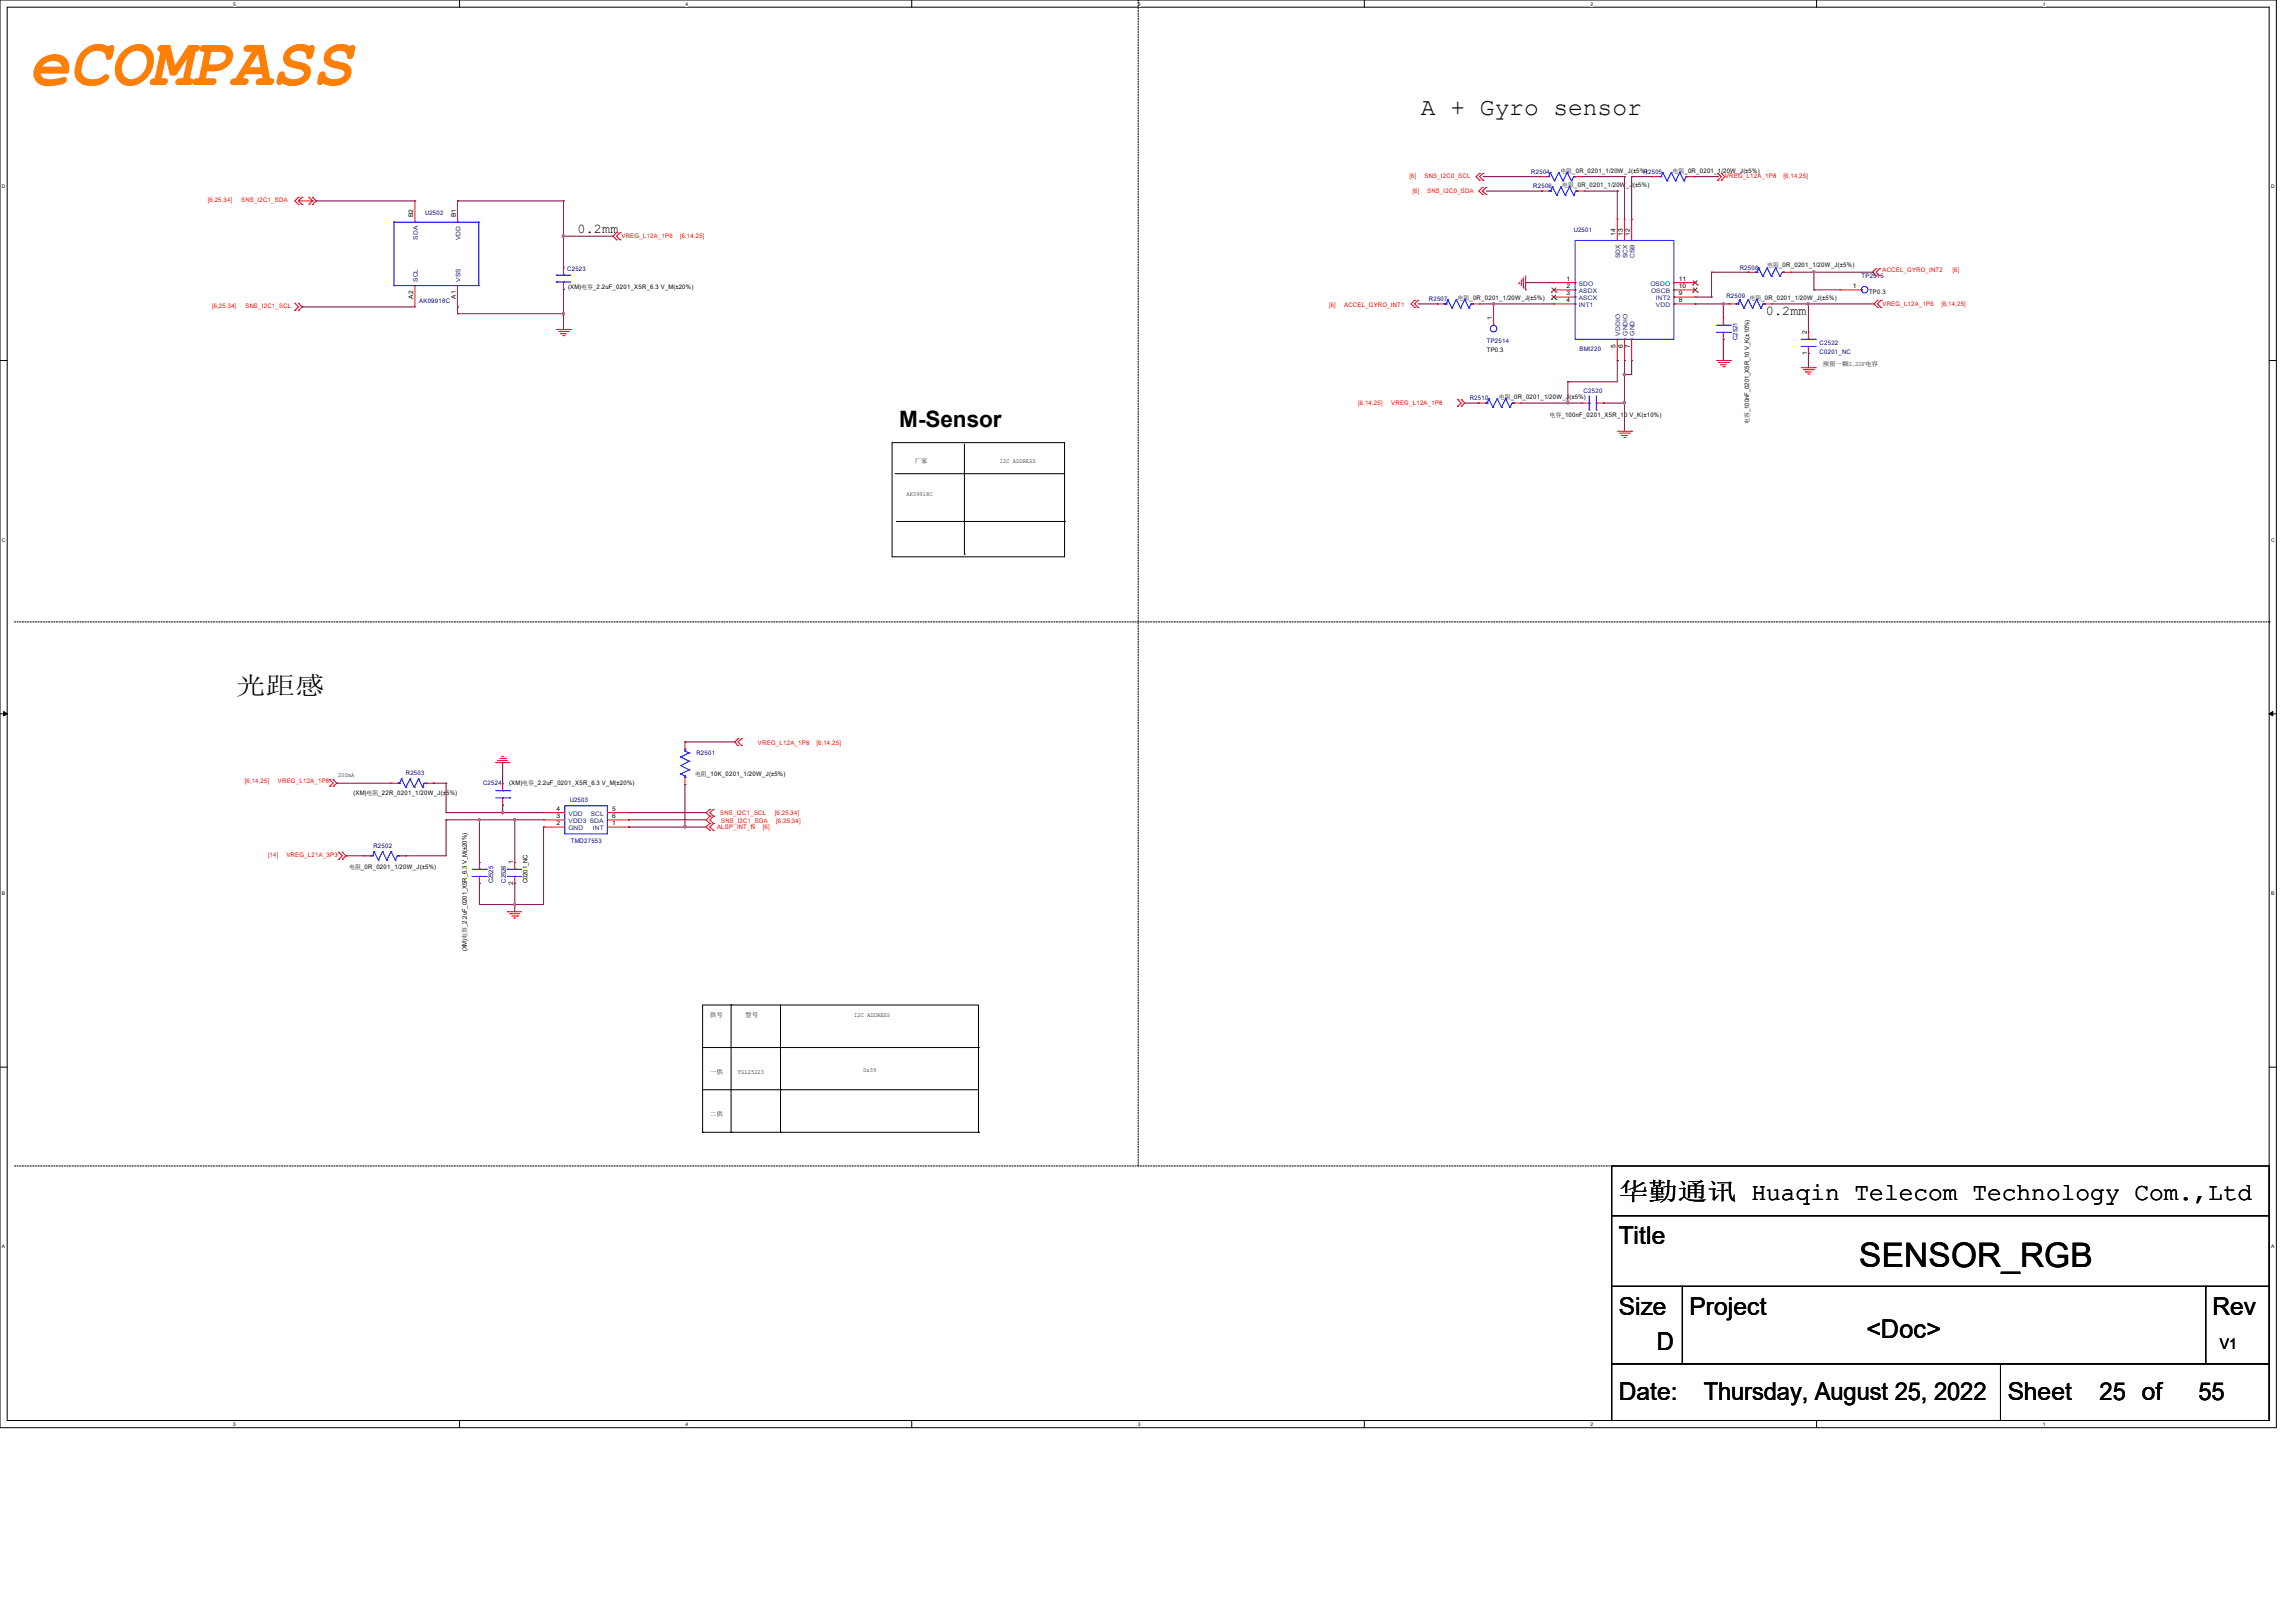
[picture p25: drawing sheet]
<svg xmlns="http://www.w3.org/2000/svg" width="297mm" height="210mm" viewBox="0 0 297 210" stroke-linecap="round" stroke-linejoin="round" font-family="sans-serif">
<defs><g id="words">
<text font-size="8.8" fill="#ff8000" x="3.7" y="11">eCOMPASS</text>
<text font-size="4.4" x="240.5" y="163.9">SENSOR_RGB</text>
<text font-size="3.3" x="241.4" y="173.1">&lt;Doc&gt;</text>
<g font-size="3.2">
<text x="183.8" y="14.9">A + Gyro sensor</text>
<text x="30.6" y="89.7">光距感</text>
<text x="209.4" y="155.2">华勤通讯 Huaqin Telecom Technology Com.,Ltd</text>
<text x="209.4" y="161">Title</text>
<text x="209.4" y="170.2">Size</text>
<text x="218.6" y="170.2">Project</text>
<text x="286.2" y="170.2">Rev</text>
<text x="214.3" y="174.8">D</text>
<text x="209.4" y="181.1">Date:</text>
<text x="220.4" y="181.1">Thursday, August 25, 2022</text>
<text x="259.7" y="181.1">Sheet</text>
<text x="271.6" y="181.1">25 of</text>
<text x="284.4" y="181.1">55</text>
</g>
<text font-size="2.9" x="116.3" y="55.2">M-Sensor</text>
<text font-size="1.9" x="287.2" y="174.5">V1</text>
<g font-size="1.7">
<text x="74.7" y="30.1">0.2mm</text>
<text x="228.4" y="40.7">0.2mm</text>
</g>
<g font-size=".8" fill="#f00">
<text x="182.3" y="23">[6]</text>
<text x="184.3" y="23">SNS_I2C0_SCL</text>
<text x="223.2" y="23">VREG_L12A_1P8</text>
<text x="230.7" y="23">[6,14,25]</text>
<text x="26.9" y="26.2">[6,25,34]</text>
<text x="31.2" y="26.2">SNS_I2C1_SDA</text>
<text x="182.7" y="24.9">[6]</text>
<text x="184.6" y="24.9">SNS_I2C0_SDA</text>
<text x="80.4" y="30.9">VREG_L12A_1P8</text>
<text x="88" y="30.9">[6,14,25]</text>
<text x="243.5" y="35.2">ACCEL_GYRO_INT2</text>
<text x="252.6" y="35.2">[6]</text>
<text x="27.4" y="39.9">[6,25,34]</text>
<text x="31.8" y="39.9">SNS_I2C1_SCL</text>
<text x="171.9" y="39.7">[6]</text>
<text x="173.9" y="39.7">ACCEL_GYRO_INT1</text>
<text x="243.5" y="39.6">VREG_L12A_1P8</text>
<text x="251.1" y="39.6">[6,14,25]</text>
<text x="175.7" y="52.4">[6,14,25]</text>
<text x="180" y="52.4">VREG_L12A_1P8</text>
<text x="31.7" y="101.3">[6,14,25]</text>
<text x="35.9" y="101.3">VREG_L12A_1P8</text>
<text x="98" y="96.3">VREG_L12A_1P8</text>
<text x="105.6" y="96.3">[6,14,25]</text>
<text x="92.8" y="107.3">ALSP_INT_N</text>
<text x="93.2" y="105.5">SNS_I2C1_SCL</text>
<text x="93.3" y="106.5">SNS_I2C1_SDA</text>
<text x="98.7" y="107.3">[6]</text>
<text x="100.2" y="105.5">[6,25,34]</text>
<text x="100.4" y="106.5">[6,25,34]</text>
<text x="34.7" y="111">[14]</text>
<text x="37" y="111">VREG_L21A_3P3</text>
</g>
<g font-size=".8" fill="#000080">
<text x="198.1" y="22.5">R2504</text>
<text x="212.6" y="22.5">R2505</text>
<text x="55" y="27.9">U2502</text>
<text x="198.3" y="24.4">R2506</text>
<text x="73.4" y="35.1">C2523</text>
<text x="203.6" y="30.1">U2501</text>
<text x="225.1" y="34.9">R2508</text>
<text x="240.8" y="36">TP2515</text>
<text x="54.2" y="39.2">AK09918C</text>
<text x="184.8" y="39">R2507</text>
<text x="223.3" y="38.5">R2509</text>
<text x="192.3" y="44.3">TP2514</text>
<text x="204.3" y="45.4">BMI220</text>
<text x="224.8" y="44" transform="rotate(-90 224.8 44)">C2521</text>
<text x="235.4" y="44.7">C2522</text>
<text x="235.4" y="45.8">C0201_NC</text>
<text x="190.1" y="51.8">R2510</text>
<text x="204.9" y="50.9">C2520</text>
<text x="52.5" y="100.2">R2503</text>
<text x="62.5" y="101.6">C2524</text>
<text x="90.1" y="97.7">R2501</text>
<text x="73.7" y="103.8">U2503</text>
<text x="48.3" y="109.8">R2502</text>
<text x="73.8" y="109">TMD27553</text>
<text x="63.8" y="114.3" transform="rotate(-90 63.8 114.3)">C2525</text>
<text x="65.4" y="114.2" transform="rotate(-90 65.4 114.2)">C2526</text>
</g>
<g font-size=".8">
<text x="201.8" y="22.4">电阻_0R_0201_1/20W_J(±5%)</text>
<text x="216.4" y="22.4">电阻_0R_0201_1/20W_J(±5%)</text>
<text x="53.5" y="28.1" transform="rotate(-90 53.5 28.1)">B2</text>
<text x="59" y="28.1" transform="rotate(-90 59 28.1)">B1</text>
<text x="202.1" y="24.2">电阻_0R_0201_1/20W_J(±5%)</text>
<text x="209" y="30.5" transform="rotate(-90 209 30.5)">14</text>
<text x="209.9" y="30.5" transform="rotate(-90 209.9 30.5)">13</text>
<text x="210.9" y="30.5" transform="rotate(-90 210.9 30.5)">12</text>
<text x="228.6" y="34.5">电阻_0R_0201_1/20W_J(±5%)</text>
<text x="53.5" y="38.7" transform="rotate(-90 53.5 38.7)">A2</text>
<text x="59" y="38.7" transform="rotate(-90 59 38.7)">A1</text>
<text x="73.5" y="37.3">(XM)电容_2.2uF_0201_X5R_6.3 V_M(±20%)</text>
<text x="188.6" y="38.8">电阻_0R_0201_1/20W_J(±5%)</text>
<text x="193" y="41.4" transform="rotate(-90 193 41.4)">1</text>
<text x="202.7" y="36.4">1</text>
<text x="202.7" y="37.3">2</text>
<text x="202.7" y="38.2">3</text>
<text x="202.7" y="39.1">4</text>
<text x="217.2" y="39.1">8</text>
<text x="217.2" y="38.2">9</text>
<text x="217.2" y="36.4">11</text>
<text x="217.2" y="37.3">10</text>
<text x="226.3" y="38.8">电阻_0R_0201_1/20W_J(±5%)</text>
<text x="239.7" y="37.3">1</text>
<text x="241.8" y="38">TP0.3</text>
<text x="192.3" y="45.5">TP0.3</text>
<text x="209" y="45" transform="rotate(-90 209 45)">5</text>
<text x="209.9" y="45" transform="rotate(-90 209.9 45)">6</text>
<text x="210.9" y="45" transform="rotate(-90 210.9 45)">7</text>
<text x="233.7" y="45.9" transform="rotate(-90 233.7 45.9)">1</text>
<text x="233.7" y="43.3" transform="rotate(-90 233.7 43.3)">2</text>
<text x="235.8" y="47.3">预留一颗2.2UF电容</text>
<text x="193.9" y="51.6">电阻_0R_0201_1/20W_J(±5%)</text>
<text x="118.3" y="59.9">厂家</text>
<text x="129.3" y="59.9">I2C ADDRESS</text>
<text x="200.4" y="54">电容_100nF_0201_X5R_10 V_K(±10%)</text>
<text x="226.3" y="54.9" transform="rotate(-90 226.3 54.9)">电容_100nF_0201_X5R_10 V_K(±10%)</text>
<text x="117.3" y="64.1">AK09918C</text>
<text x="43.7" y="100.5">200mA</text>
<text x="65.9" y="101.6">(XM)电容_2.2uF_0201_X5R_6.3 V_M(±20%)</text>
<text x="89.9" y="100.5">电阻_10K_0201_1/20W_J(±5%)</text>
<text x="45.7" y="102.8">(XM)电阻_22R_0201_1/20W_J(±5%)</text>
<text x="72" y="104.9">4</text>
<text x="72" y="105.9">3</text>
<text x="72" y="106.8">2</text>
<text x="79.2" y="106.8">1</text>
<text x="79.2" y="105.9">6</text>
<text x="79.2" y="104.9">5</text>
<text x="45.2" y="112.4">电阻_0R_0201_1/20W_J(±5%)</text>
<text x="66.4" y="111.8" transform="rotate(-90 66.4 111.8)">1</text>
<text x="66.4" y="114.5" transform="rotate(-90 66.4 114.5)">2</text>
<text x="68.2" y="114.3" transform="rotate(-90 68.2 114.3)">C0201_NC</text>
<text x="60.4" y="123.1" transform="rotate(-90 60.4 123.1)">(XM)电容_2.2uF_0201_X5R_6.3 V_M(±20%)</text>
<text x="91.8" y="131.7">供号</text>
<text x="96.4" y="131.7">型号</text>
<text x="110.5" y="131.7">I2C ADDRESS</text>
<text x="91.8" y="138.9">一供</text>
<text x="95.5" y="138.9">TSL25223</text>
<text x="111.7" y="138.8">0x39</text>
<text x="91.8" y="144.4">二供</text>
</g>
<g font-size=".8" fill="#004080">
<text x="54.1" y="31" transform="rotate(-90 54.1 31)">SDA</text>
<text x="59.6" y="31.1" transform="rotate(-90 59.6 31.1)">VDD</text>
<text x="209.6" y="33.4" transform="rotate(-90 209.6 33.4)">SDX</text>
<text x="210.5" y="33.4" transform="rotate(-90 210.5 33.4)">SCX</text>
<text x="211.4" y="33.4" transform="rotate(-90 211.4 33.4)">CSB</text>
<text x="54.1" y="36.5" transform="rotate(-90 54.1 36.5)">SCL</text>
<text x="59.6" y="36.5" transform="rotate(-90 59.6 36.5)">VSS</text>
<text x="204.2" y="37">SDO</text>
<text x="204.2" y="37.9">ASDX</text>
<text x="204.2" y="38.8">ASCX</text>
<text x="204.2" y="39.7">INT1</text>
<text x="213.5" y="37">OSDO</text>
<text x="213.6" y="37.9">OSCB</text>
<text x="214.2" y="39.7">VDD</text>
<text x="214.2" y="38.8">INT2</text>
<text x="209.6" y="43.4" transform="rotate(-90 209.6 43.4)">VDDIO</text>
<text x="210.5" y="43.4" transform="rotate(-90 210.5 43.4)">GNDIO</text>
<text x="211.4" y="43.4" transform="rotate(-90 211.4 43.4)">GND</text>
<text x="73.5" y="105.5">VDD</text>
<text x="73.5" y="106.5">VDD3 SDA</text>
<text x="73.5" y="107.4">GND</text>
<text x="76.4" y="105.5">SCL</text>
<text x="76.7" y="107.4">INT</text>
</g>
<g font-size=".6">
<text x="30.2" y=".7">5</text>
<text x="88.7" y=".7">4</text>
<text x="147.2" y=".7">3</text>
<text x="205.7" y=".7">2</text>
<text x="264.2" y=".7">1</text>
<text x=".3" y="24.4">D</text>
<text x="293.8" y="24.4">D</text>
<text x=".3" y="70.1">C</text>
<text x="293.8" y="70.1">C</text>
<text x=".3" y="115.8">B</text>
<text x="293.8" y="115.8">B</text>
<text x=".3" y="161.5">A</text>
<text x="293.8" y="161.5">A</text>
<text x="30.2" y="184.5">5</text>
<text x="88.7" y="184.5">4</text>
<text x="147.2" y="184.5">3</text>
<text x="205.7" y="184.5">2</text>
<text x="264.2" y="184.5">1</text>
</g>
</g></defs>
<path d="M0 0h294.5v184.7h-294.5zM.9 .9h292.6v182.9h-292.6z" fill="none" stroke="#000" stroke-width=".13"/>
<g fill="#fff">
<path d="M30.2 .1h.3v.7h-.3z"/>
<path d="M30.2 183.9h.3v.8h-.3z"/>
</g>
<path d="M59.4 0v.9M59.4 183.8v.9" fill="none" stroke="#000" stroke-width=".13"/>
<g fill="#fff">
<path d="M88.7 .1h.3v.7h-.3z"/>
<path d="M88.7 183.9h.3v.8h-.3z"/>
</g>
<path d="M117.9 0v.9M117.9 183.8v.9" fill="none" stroke="#000" stroke-width=".13"/>
<g fill="#fff">
<path d="M147.2 .1h.3v.7h-.3z"/>
<path d="M147.2 183.9h.3v.8h-.3z"/>
</g>
<path d="M176.5 0v.9M176.5 183.8v.9" fill="none" stroke="#000" stroke-width=".13"/>
<g fill="#fff">
<path d="M205.7 .1h.4v.7h-.4z"/>
<path d="M205.7 183.9h.4v.8h-.4z"/>
</g>
<path d="M235 0v.9M235 183.8v.9" fill="none" stroke="#000" stroke-width=".13"/>
<g fill="#fff">
<path d="M264.2 .1h.4v.7h-.4z"/>
<path d="M264.2 183.9h.4v.8h-.4z"/>
<path d="M.3 23.8h.4v.7h-.4z"/>
<path d="M293.8 23.8h.5v.7h-.5z"/>
<path d="M.3 69.5h.4v.7h-.4z"/>
<path d="M293.8 69.5h.5v.7h-.5z"/>
</g>
<path d="M0 46.7h.9M293.5 46.7h1" fill="none" stroke="#000" stroke-width=".13"/>
<g fill="#fff">
<path d="M.3 115.2h.4v.8h-.4z"/>
<path d="M293.8 115.2h.4v.8h-.4z"/>
</g>
<path d="M0 92.4h.9M293.5 92.4h1" fill="none" stroke="#000" stroke-width=".13"/>
<path d="M.5 92.1l.4 .3-.4 .2zM293.5 92.4l.5-.3v.5z" fill="#000" stroke="#000" stroke-width=".13"/>
<g fill="#fff">
<path d="M.3 161h.3v.7h-.3z"/>
<path d="M293.8 161h.4v.7h-.4z"/>
</g>
<g fill="none" stroke="#000" stroke-width=".13">
<path d="M115.4 57.3h22.3v14.8h-22.3zM124.8 57.4v14.3M115.8 61.3h21.7M116 67.5h21.7M124.8 71.7h.1M137.5 61.3h.1M137.7 67.5h.1M0 138.1h.9M90.9 135.6h35.7M94.6 130h.1M94.6 135.6h.1M94.6 130h32v11h-32z"/>
<path d="M94.6 130h-3.7v16.5M101 130v16.5M126.6 135.6h.1M293.5 138.1h1M90.9 146.5h.1M90.9 141h3.7M90.9 146.5h35.7M94.6 141h.1M94.6 146.5h.1M94.6 141v5.5M101 141h.1M101 146.5h.1"/>
<path d="M126.6 146.5h.1M126.6 141v5.5M208.5 157.3h85v9.2h-85zM208.5 150.9h85v6.4h-85zM208.5 166.5h9.1v10h-9.1zM208.5 176.5h50.3v7.3h-50.3zM217.6 166.5h67.7v10h-67.7zM258.8 176.5h34.7v7.3h-34.7zM285.3 166.5h8.2v10h-8.2z"/>
</g>
<path d="M147.2 0h.1M1.9 80.5h291.6M293.5 80.5h.1M1.9 150.9h206.6M147.2 150.9v-150.9M208.5 150.9h.1" fill="none" stroke="#000" stroke-width=".13" stroke-dasharray=".2 .2"/>
<g fill="none" stroke="#f00" stroke-width=".13">
<path d="M38.1 39.2l.5 .5-.5 .5M38.1 39.2h.1M38.6 39.2l.5 .5-.5 .5M38.6 25.5h.1M38.6 26.5h.1M38.6 39.2h.1M38.6 26l.5 .5M38.6 26h1.8M38.6 25.5l-.5 .5 .5 .5M39.1 25.5h.1M39.1 26.5h.1M39.1 25.5l-.5 .5"/>
<path d="M40 25.5l.4 .5M40 25.5h.1M40 26.5h.1M40.4 25.5l.5 .5-.5 .5M40.4 26.5h.1M40.4 25.5h.1M40.4 26h.1M40.4 26l-.4 .5M53.7 39.7h.1M53.7 26h.1M53.7 26v2.7M53.7 37v2.7"/>
<path d="M59.2 26h.1M59.2 39.7h.1M59.2 26v2.7M59.2 37v2.7M72.9 34.7h.1M72.9 37.4h.1M72.9 34.7v.9M72.9 36.5v.9M79.8 30.1l-.5 .5 .5 .4M79.8 30.1h.1M79.8 31h.1M80.2 31h.1"/>
<path d="M80.2 30.1h.1M80.2 30.1l-.4 .5 .4 .4M183 38.9l-.5 .4 .5 .5M183 38.9h.1M183 39.8h.1M183.4 38.9l-.4 .4 .4 .5M183.4 38.9h.1M183.4 39.8h.1M185.9 39.3h.1M185.9 39.3h.9M190.5 39.3h.9M191.4 22.4l-.5 .5 .5 .4"/>
<path d="M191.4 23.3h.1M191.4 22.4h.1M191.4 39.3h.1M191.8 25.1h.1M191.8 24.3h.1M191.8 24.3l-.5 .4 .5 .4M191.9 22.4l-.5 .5 .5 .4M191.9 23.3h.1M191.9 22.4h.1M192.2 24.3l-.4 .4 .4 .4M192.2 25.1h.1M192.2 24.3h.1"/>
<path d="M193.2 39.3h.1M193.2 39.3v2.8M196.5 36.7h.1M196.5 36.5v.2M196.8 36.2h.1M196.8 36.2v.8M197.1 37.3h.1M197.1 35.9v1.4M197.4 37.5h.1M197.4 35.7v1.8M199.2 22.9h.1M199.2 22.9h.9"/>
<path d="M199.4 24.7h.1M199.4 24.7h1M201 36.6h.1M201 37.5h.1M201 38.4h.1M201 39.3h.1M201 36.6h2.8M201 37.5h2.8M201 38.4h2.8M201 39.3h2.8M203.8 22.9h.8M204 24.7h.9"/>
<path d="M204.6 22.9h.1M204.9 24.7h.1M209.2 28.4h.1M209.2 28.4v2.7M210.1 28.4h.1M210.1 28.4v2.7M211.1 28.4h.1M211.1 28.4v2.7M213.7 22.9h.1M213.7 22.9h.9M216.5 36.6h2.8M216.5 37.5h2.8"/>
<path d="M216.5 38.4h2.8M216.5 39.3h2.8M218.3 22.9h.9M219.2 22.9h.1M219.3 39.3h.1M219.3 38.4h.1M219.3 37.5h.1M219.3 36.6h.1M222.2 22.4h.1M222.2 23.3h.1M222.2 22.4l.5 .5-.5 .4M222.7 22.4h.1"/>
<path d="M222.7 23.3h.1M222.7 22.4l.4 .5-.4 .4M223.7 39.3h.9M223.7 39.3h.1M226.1 35.2h.1M226.1 35.2h1M228.3 39.3h.9M229.2 39.3h.1M230.7 35.2h.9M231.6 35.2h.1M238 37.5h.1M238 37.5h2.8"/>
<path d="M242.7 34.8l-.5 .4 .5 .5M242.7 34.8h.1M242.7 35.7h.1M242.9 38.9l-.5 .4 .5 .5M242.9 38.9h.1M242.9 39.8h.1M243.2 34.8l-.5 .4 .5 .5M243.2 35.7h.1M243.2 34.8h.1M243.3 38.9l-.4 .4 .4 .5M243.3 39.8h.1M243.3 38.9h.1"/>
<path d="M38.1 40.2h.1M38.6 40.2h.1M72 42.6h1.8M72.3 42.9h1.2M72.5 43.2h.1M72.5 43.2h.8M72.8 43.4h.2M73 43.4h.1M73.5 42.9h.1M73.8 42.6h.1M188.6 51.7h.1M188.6 52.6h.1"/>
<path d="M188.6 51.7l.4 .5-.4 .4M189 52.6h.1M189 51.7h.1M189 51.7l.5 .5-.5 .4M191.2 52.2h.1M191.2 52.2h1M195.8 52.2h.9M196.7 52.2h.1M204.6 52.2h1M204.6 52.2h.1M206.5 52.2h.9M207.4 52.2h.1"/>
<path d="M209.2 46.7h.1M209.2 55.8h1.9M209.2 43.9v2.7M209.5 56h1.3M209.8 56.3h.1M209.8 56.3h.7M210.1 56.6h.1M210.1 46.7h.1M210.1 43.9v2.7M210.2 56.6h.1M210.8 56h.1M211.1 55.8h.1"/>
<path d="M211.1 46.7h.1M211.1 43.9v2.7M222 46.7h1.9M222.3 46.9h1.3M222.6 47.2h.7M222.6 47.2h.1M222.8 47.5h.3M222.9 43.9h.1M222.9 41.1h.1M222.9 41.1v1M222.9 43v.9M223.1 47.5h.1"/>
<path d="M223.6 46.9h.1M223.9 46.7h.1M233 47.6h1.8M233.3 47.8h1.3M233.6 48.1h.1M233.6 48.1h.7M233.8 48.4h.2M233.9 45.7h.1M233.9 43h.1M233.9 43v.9M233.9 44.8v.9M234 48.4h.1"/>
<path d="M234.6 47.8h.1M234.8 47.6h.1M64.1 98.7h.1M64.1 98.7h1.9M64.4 98.4h.1M64.4 98.4h1.3M64.7 98.1h.7M64.9 97.9h.2M64.9 97.9h.1M65.4 98.1h.1M88.6 96h.1M88.6 96v.9"/>
<path d="M95.5 95.6l-.5 .4 .5 .5M95.5 96.5h.1M95.5 95.6h.1M95.9 95.6l-.4 .4 .4 .5M95.9 95.6h.1M95.9 96.5h.1M42.6 100.9h.1M42.6 101.8h.1M42.6 100.9l.5 .4-.5 .5M43.1 100.9l.5 .4-.5 .5M43.1 101.8h.1M43.1 100.9h.1"/>
<path d="M43.8 110.3l.5 .4-.5 .5M43.8 110.3h.1M43.8 111.2h.1M44.3 110.3l.4 .4-.4 .5M44.3 111.2h.1M44.3 110.3h.1M47 110.7h.9M47 110.7h.1M50.6 101.3h.1M50.6 101.3h.9M51.6 110.7h.9M52.5 110.7h.1"/>
<path d="M55.2 101.3h.8M56 101.3h.1M62 114.3h.1M62 111.6h.1M62 111.6v.9M62 113.4v.9M65 104.2h.1M65 101.4h.1M65 101.4v.9M65 103.3v.9M65.7 118h.1M65.7 118h1.8"/>
<path d="M66 118.2h.1M66 118.2h1.2M66.2 118.5h.8M66.5 118.8h.2M66.5 118.8h.1M66.6 111.6h.1M66.6 114.3h.1M66.6 111.6v.9M66.6 113.4v.9M67 118.5h.1M70.3 105.2h.1M70.3 106.1h.1"/>
<path d="M70.3 107h.1M70.3 105.2h2.8M70.3 106.1h2.8M70.3 107h2.8M78.6 105.2h2.7M78.6 106.1h2.7M78.6 107h2.7M81.3 107h.1M81.3 106.1h.1M81.3 105.2h.1M88.6 101.5h.1M88.6 100.6v.9"/>
<path d="M91.8 104.7l-.4 .5 .4 .4M91.8 105.6l-.4 .5 .4 .5M91.8 106.6l-.4 .4 .4 .4M91.8 105.6h.1M91.8 104.7h.1M91.8 106.6h.1M91.8 107.4h.1M92.3 104.7l-.5 .5 .5 .4M92.3 105.6l-.5 .5 .5 .5M92.3 106.6l-.5 .4 .5 .4M92.3 104.7h.1M92.3 105.6h.1"/>
<path d="M92.3 106.6h.1M92.3 107.4h.1"/>
</g>
<g fill="none" stroke="#00f" stroke-width=".13">
<path d="M51 37h.1M51 28.7h.1M51 28.7h10.9M51 28.7v8.3M51 37h10.9M53.7 28.7h.1M53.7 37h.1M59.2 28.7h.1M59.2 37h.1M61.9 28.7h.1M61.9 37h.1M61.9 28.7v8.3"/>
<path d="M72 35.6h1.8M72 36.5h1.8M72 35.6h.1M72 36.5h.1M72.9 35.6h.1M72.9 36.5h.1M186.8 39.3h.1M186.8 39.3h.3M187.1 39.3h.1M187.3 38.8h.1M187.3 38.8l.5 1.1M187.3 38.8l-.2 .5"/>
<path d="M187.8 39.9h.1M188.4 38.8h.1M188.4 38.8l.5 1.1M188.4 38.8l-.6 1.1M188.9 39.9h.1M189.5 38.8h.1M189.5 38.8l.5 1.1M189.5 38.8l-.6 1.1M190 39.9h.1M190.3 39.3l-.3 .6M190.3 39.3h.1M190.3 39.3h.2"/>
<path d="M190.5 39.3h.1M200.1 22.9h.1M200.1 22.9h.3M200.4 22.9h.1M200.4 24.7h.1M200.4 24.7h.2M200.5 22.3h.1M200.5 22.3l.6 1.1M200.5 22.3l-.1 .6M200.6 24.7h.1M200.8 24.2l-.2 .5M200.8 24.2h.1"/>
<path d="M200.8 24.2l.6 1.1M201.1 23.4h.1M201.4 25.3h.1M201.6 22.3h.1M201.6 22.3l.6 1.1M201.6 22.3l-.5 1.1M201.9 24.2h.1M201.9 24.2l.6 1.1M201.9 24.2l-.5 1.1M202.2 23.4h.1M202.5 25.3h.1M202.7 22.3h.1"/>
<path d="M202.7 22.3l.6 1.1M202.7 22.3l-.5 1.1M203 24.2h.1M203 24.2l.6 1.1M203 24.2l-.5 1.1M203.3 23.4h.1M203.6 22.9l-.3 .5M203.6 22.9h.1M203.6 25.3h.1M203.6 22.9h.2M203.8 31.1h12.7v12.8h-12.7zM203.8 36.6h.1"/>
<path d="M203.8 37.5h.1M203.8 38.4h.1M203.8 39.3h.1M203.8 22.9h.1M203.8 24.7h.1M203.8 24.7h.2M203.8 24.7l-.2 .6M204 24.7h.1M209.2 31.1h.1M210.1 31.1h.1M211.1 31.1h.1M214.6 22.9h.1"/>
<path d="M214.6 22.9h.3M214.9 22.9h.1M215.1 22.3l-.2 .6M215.1 22.3h.1M215.1 22.3l.5 1.1M215.6 23.4h.1M216.2 22.3h.1M216.2 22.3l.5 1.1M216.2 22.3l-.6 1.1M216.5 39.3h.1M216.5 38.4h.1M216.5 37.5h.1"/>
<path d="M216.5 36.6h.1M216.7 23.4h.1M217.3 22.3h.1M217.3 22.3l.5 1.1M217.3 22.3l-.6 1.1M217.8 23.4h.1M218.1 22.9h.1M218.1 22.9h.2M218.1 22.9l-.3 .5M218.3 22.9h.1M224.6 39.3h.1M224.6 39.3h.3"/>
<path d="M224.9 39.3h.1M225 38.8h.1M225 38.8l.6 1.1M225 38.8l-.1 .5M225.6 39.9h.1M226.1 38.8h.1M226.1 38.8l.6 1.1M226.1 38.8l-.5 1.1M226.7 39.9h.1M227.1 35.2h.1M227.1 35.2h.2M227.2 38.8h.1"/>
<path d="M227.2 38.8l.6 1.1M227.2 38.8l-.5 1.1M227.3 35.2h.1M227.5 34.7h.1M227.5 34.7l.5 1.1M227.5 34.7l-.2 .5M227.8 39.9h.1M228 39.3l-.2 .6M228 35.8h.1M228 39.3h.1M228 39.3h.3M228.3 39.3h.1"/>
<path d="M228.6 34.7h.1M228.6 34.7l.6 1.1M228.6 34.7l-.6 1.1M229.2 35.8h.1M229.7 34.7h.1M229.7 34.7l.6 1.1M229.7 34.7l-.5 1.1M230.3 35.8h.1M230.5 35.2l-.2 .6M230.5 35.2h.1M230.5 35.2h.2M230.7 35.2h.1"/>
<path d="M240.8 37.5h.1M192.2 52.2h.1M192.2 52.2h.2M192.4 52.2h.1M192.6 51.6h.1M192.6 51.6l.5 1.1M192.6 51.6l-.2 .6M193.1 52.7h.1M193.2 42.1h.1M193.7 51.6h.1M193.7 51.6l.5 1.1M193.7 51.6l-.6 1.1"/>
<path d="M194.2 52.7h.1M194.8 51.6h.1M194.8 51.6l.5 1.1M194.8 51.6l-.6 1.1M195.3 52.7h.1M195.6 52.2l-.3 .5M195.6 52.2h.1M195.6 52.2h.2M195.8 52.2h.1M205.6 52.2h.1M205.6 53h.1M205.6 51.2v1.8"/>
<path d="M206.5 53h.1M206.5 52.2h.1M206.5 51.2v1.8M209.2 43.9h.1M210.1 43.9h.1M211.1 43.9h.1M222 43h1.9M222 42.1h1.9M222.9 43h.1M222.9 42.1h.1M223.9 43h.1M223.9 42.1h.1"/>
<path d="M233 44.8h1.8M233 43.9h1.8M233.9 44.8h.1M233.9 43.9h.1M234.8 44.8h.1M234.8 43.9h.1M88.1 98h.1M88.1 99.1h.1M88.1 98l1.1 .5M88.1 99.1l1.1 .5M88.6 96.9h.1M88.6 97.2h.1"/>
<path d="M88.6 96.9v.3M88.6 97.2l.6 .2M89.2 97.4h.1M89.2 98.5h.1M89.2 99.6h.1M89.2 97.4l-1.1 .6M89.2 98.5l-1.1 .6M89.2 99.6l-1.1 .6M47.9 110.7h.1M47.9 110.7h.3M48.2 110.7h.1M48.4 110.2l-.2 .5"/>
<path d="M48.4 110.2h.1M48.4 110.2l.5 1.1M48.9 111.3h.1M49.5 110.2h.1M49.5 110.2l.5 1.1M49.5 110.2l-.6 1.1M50 111.3h.1M50.6 110.2h.1M50.6 110.2l.5 1.1M50.6 110.2l-.6 1.1M51.1 111.3h.1M51.4 110.7h.1"/>
<path d="M51.4 110.7h.2M51.4 110.7l-.3 .6M51.5 101.3h.1M51.5 101.3h.2M51.6 110.7h.1M51.7 101.3h.1M51.9 100.8l.6 1.1M51.9 100.8h.1M51.9 100.8l-.2 .5M52.5 101.9h.1M53 100.8l.6 1.1M53 100.8h.1"/>
<path d="M53 100.8l-.5 1.1M53.6 101.9h.1M54.1 100.8l.6 1.1M54.1 100.8h.1M54.1 100.8l-.5 1.1M54.7 101.9h.1M54.9 101.3h.3M54.9 101.3h.1M54.9 101.3l-.2 .6M55.2 101.3h.1M61.1 112.5h1.8M61.1 113.4h1.8"/>
<path d="M62 113.4h.1M62 112.5h.1M62.9 113.4h.1M62.9 112.5h.1M64.1 103.3h1.9M64.1 102.3h1.9M65 103.3h.1M65 102.3h.1M65.7 112.5h.1M65.7 113.4h.1M65.7 112.5h1.8M65.7 113.4h1.8"/>
<path d="M66 103.3h.1M66 102.3h.1M66.6 112.5h.1M66.6 113.4h.1M73.1 104.3h5.5v3.6h-5.5zM88.1 100.2h.1M88.1 100.2l.5 .2M88.6 100.6h.1M88.6 100.4h.1M88.6 100.4v.2"/>
<circle cx="241.2" cy="37.5" r=".42"/>
<circle cx="193.2" cy="42.5" r=".42"/>
</g>
<g fill="none" stroke="#804000" stroke-width=".13">
<path d="M200.7 37.8h.1M200.7 38.7h.1M200.7 37.3l.6 .5M200.7 38.2l.6 .5M201.3 37.3l-.6 .5M201.3 38.2l-.6 .5M201.3 37.8h.1M201.3 38.7h.1M219 37.8h.1M219 36.9h.1M219 37.3l.6 .5M219 36.3l.6 .6"/>
<path d="M219.5 37.3l-.5 .5M219.5 36.3l-.5 .6M219.6 37.8h.1M219.6 36.9h.1"/>
</g>
<g fill="none" stroke="#800040" stroke-width=".13">
<path d="M39.1 39.7h.1M39.1 39.7h14.6M40.9 26h.1M40.9 26h12.8M59.2 26h.1M59.2 39.7h.1M59.2 39.7v.9M59.2 26h13.7M72.9 30.6h6.4M72.9 26h.1M72.9 30.6h.1M72.9 37.4h.1"/>
<path d="M72.9 26v8.7M72.9 37.4v5.2M183.4 39.3h2.5M185.9 39.3h.1M191.4 39.3h9.6M191.9 22.9h7.3M192.2 24.7h7.2M193.2 39.3h.1M197.4 36.6h.1M197.4 36.6h3.6M199.2 22.9h.1M199.4 24.7h.1"/>
<path d="M204.6 22.9h5.5M204.9 24.7h4.3M209.2 24.7h.1M209.2 24.7v3.7M210.1 22.9h.1M210.1 22.9v5.5M211.1 22.9h.1M211.1 22.9h2.6M211.1 22.9v5.5M213.7 22.9h.1M219.2 22.9h3M219.3 39.3h.1"/>
<path d="M219.3 38.4h2.1M219.3 39.3h4.4M221.4 38.4h.1M221.4 35.2h.1M221.4 35.2v3.2M221.4 35.2h4.7M222.2 22.9h.1M222.9 39.3h.1M222.9 39.3v1.8M223.7 39.3h.1M226.1 35.2h.1M229.2 39.3h13.2"/>
<path d="M231.6 35.2h10.6M233.9 39.3h.1M233.9 39.3v3.7M234.7 37.5h.1M234.7 35.2h.1M234.7 35.2v2.3M234.7 37.5h3.3M242.2 35.2h.1M59.2 40.6h.1M59.2 40.6h13.7M72.9 40.6h.1M189.5 52.2h1.7"/>
<path d="M191.2 52.2h.1M196.7 52.2h7.9M202.8 49.4h.1M202.8 52.2h.1M202.8 49.4v2.8M207.4 52.2h.1M207.4 52.2h2.7M209.2 46.7h.1M209.2 46.7v2.7h-6.4M210.1 46.7h.1M210.1 48.5h.1M210.1 52.2h.1"/>
<path d="M210.1 46.7v9.1M211.1 46.7h.1M211.1 46.7v1.8h-1M222.9 43.9h.1M222.9 43.9v2.8M233.9 45.7h.1M233.9 45.7v1.9M65 98.7h.1M65 98.7v2.7M88.6 96h6.4M88.6 96h.1M43.6 101.3h7"/>
<path d="M43.6 101.3h.1M44.7 110.7h.1M44.7 110.7h2.3M52.5 110.7h.1M56 101.3h1.7M56 101.3h.1M57.7 106.1h.1M57.7 101.3h.1M57.7 101.3v3.9h12.6M57.7 106.1h12.6M57.7 106.1v4.6h-5.2M62 106.1h.1"/>
<path d="M62 114.3h.1M62 117.1h.1M62 106.1v5.5M62 114.3v2.8M65 104.2h.1M65 105.2h.1M65 104.2v1M66.6 106.1h.1M66.6 114.3h.1M66.6 117.1h.1M66.6 106.1v5.5M66.6 114.3v3.7"/>
<path d="M70.3 107h.1M70.3 107v10.1h-8.3M81.3 105.2h10.1M81.3 106.1h10.1M81.3 107h10.1M81.3 105.2h.1M81.3 106.1h.1M81.3 107h.1M88.6 101.5h.1M88.6 107h.1M88.6 101.5v5.5"/>
</g>
<g fill="#f0f" stroke="#f0f" stroke-width=".13">
<circle cx="193.2" cy="39.3" r=".17"/>
<circle cx="222.9" cy="39.3" r=".17"/>
<circle cx="233.9" cy="39.3" r=".17"/>
<circle cx="210.1" cy="48.5" r=".16"/>
<circle cx="202.8" cy="52.1" r=".17"/>
<circle cx="210.1" cy="52.1" r=".16"/>
<circle cx="72.9" cy="30.5" r=".16"/>
<circle cx="72.9" cy="40.6" r=".16"/>
<circle cx="88.6" cy="107" r=".17"/>
<circle cx="65" cy="105.1" r=".16"/>
<circle cx="66.6" cy="106.1" r=".16"/>
<circle cx="62" cy="106.1" r=".16"/>
<circle cx="66.6" cy="117" r=".16"/>
<circle cx="234.6" cy="35.2" r=".16"/>
</g>
<use href="#words"/>
</svg>
